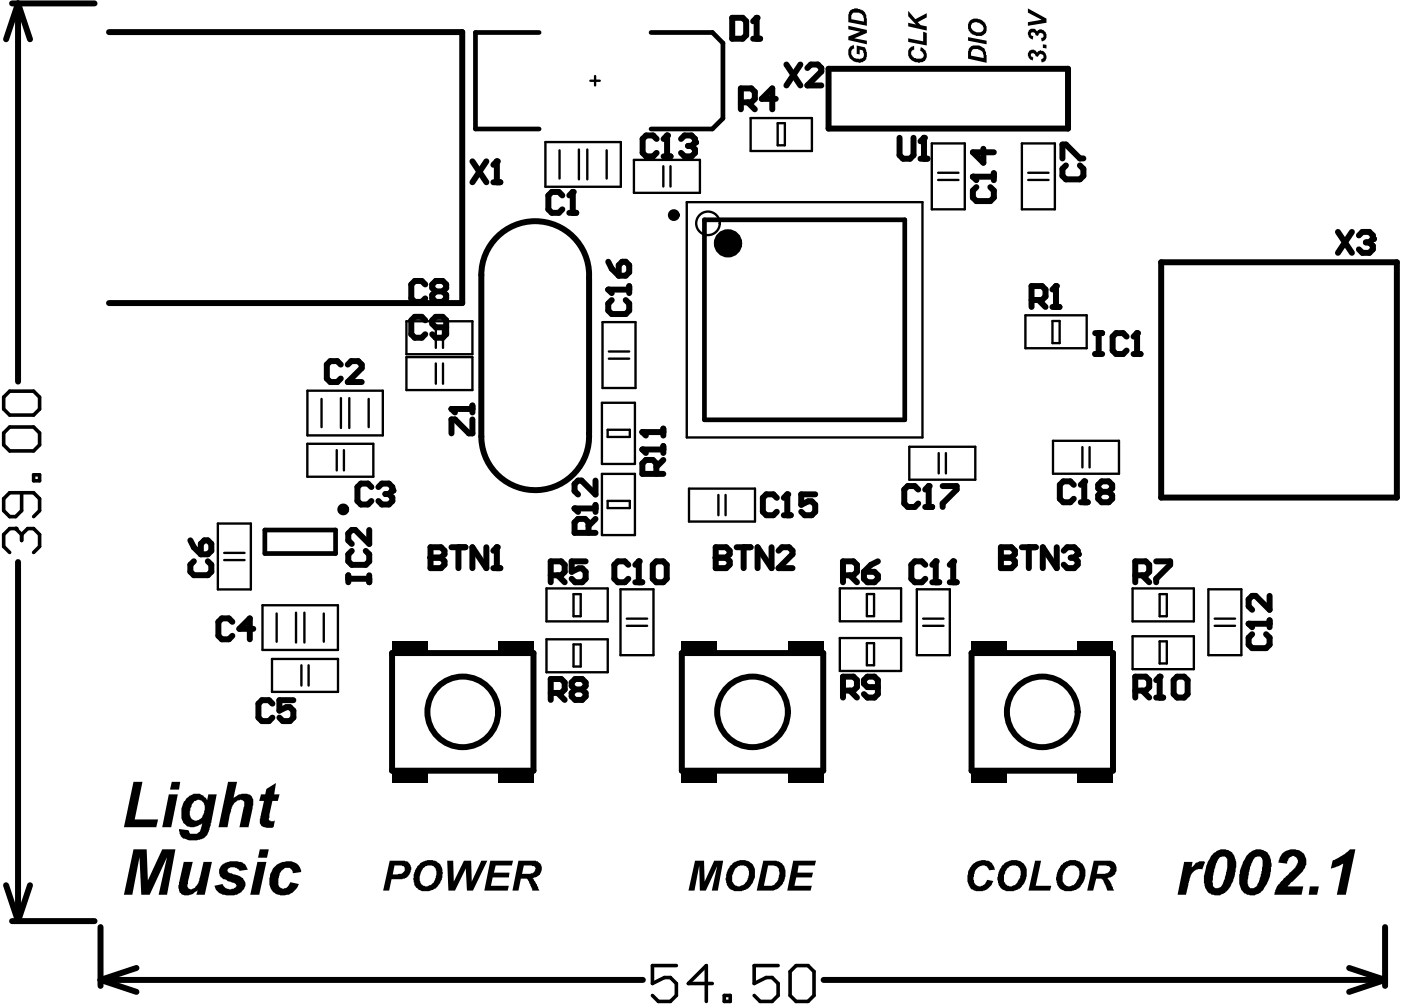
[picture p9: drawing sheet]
<svg xmlns="http://www.w3.org/2000/svg" width="198mm" height="142mm" viewBox="0 0 198 142" stroke-linecap="round" stroke-linejoin="round" font-family="sans-serif">
<g fill="none" stroke="#000" stroke-width=".33">
<path d="M83.4 11.4h1.3M84.1 10.7v1.4M106 16.7h8.7v4.6h-8.7zM109.9 17.4h1v3.1h-1zM77 20.1h10.7v6.3h-10.7zM79 21.2v4M81.8 21.1v4.2M83 21.1v4.2M85.7 21.2v4M89.5 22.6h9.4v4.7h-9.4zM93.7 23.5v2.9M94.7 23.5v2.9"/>
<path d="M97 28.6h33.3v33.2h-33.3zM131.6 20.3h4.7v9.3h-4.7zM132.5 24.4h2.9M132.5 25.4h2.9M144.4 20.3h4.6v9.3h-4.6zM145.2 24.4h2.9M145.2 25.4h2.9M43.4 55.2h10.7v6.3h-10.7zM45.4 56.4v4M48.2 56.3v4.2M49.3 56.3v4.2M52.1 56.4v4"/>
<path d="M57.4 45.4h9.3v4.7h-9.3zM57.4 50.5h9.3v4.6h-9.3zM61.6 46.3v2.9M61.6 51.4v2.8M62.6 46.3v2.9M62.6 51.4v2.8M85 56.9h4.7v8.7h-4.7zM85.1 45.5h4.7v9.3h-4.7zM86 49.7h2.9M86 50.7h2.9M144.9 44.6h8.6v4.6h-8.6zM148.7 45.4h1v3.1h-1z"/>
<path d="M30.8 74h4.6v9.3h-4.6zM31.7 78.1h2.8M31.7 79.2h2.8M43.4 62.7h9.3v4.7h-9.3zM47.6 63.6v2.9M48.6 63.6v2.9M85 67h4.7v8.6h-4.7zM85.8 70.8h3.2v1h-3.2zM85.8 60.7h3.2v1.1h-3.2zM97.3 69.1h9.4v4.6h-9.4zM101.5 69.9v2.9M102.5 69.9v2.9"/>
<path d="M128.5 63.1h9.3v4.7h-9.3zM132.6 64v2.9M133.6 64v2.9M148.7 62.3h9.4v4.7h-9.4zM152.9 63.2v2.9M153.9 63.2v2.9M37.1 85.5h10.6v6.4h-10.6zM38.4 93.1h9.3v4.7h-9.3zM39.1 86.7v4M41.8 86.6v4.2M42.6 94v2.9M43 86.6v4.2"/>
<path d="M43.6 94v2.9M45.7 86.7v4M77.2 83.2h8.7v4.6h-8.7zM77.2 90.3h8.7v4.7h-8.7zM81 91.1h1v3.1h-1zM81 84h1v3.1h-1zM87.7 83.3h4.6v9.3h-4.6zM88.5 87.4h2.9M88.5 88.4h2.9M118.6 83.1h8.7v4.7h-8.7zM118.6 90.2h8.7v4.6h-8.7zM122.5 84h1v3.1h-1z"/>
<path d="M122.5 90.9h1v3.1h-1zM129.5 83.3h4.7v9.3h-4.7zM130.4 87.4h2.9M130.4 88.4h2.9M160 83.2h8.6v4.6h-8.6zM160 89.9h8.6v4.7h-8.6zM163.8 84h1v3.1h-1zM163.8 90.6h1v3.2h-1zM170.7 83.3h4.7v9.3h-4.7zM171.6 87.4h2.9M171.6 88.4h2.9"/>
<circle cx="100" cy="31.6" r="1.66"/>
</g>
<g fill="none" stroke="#000" stroke-width=".84">
<path d="M1.7 .5h11.7M2.5 .5l-1.6 5.1M2.5 .5v53.4M2.5 .5l1.7 5.1M15.4 4.5h49.9v38.3h-49.9M92.8 19.6l-.5-.5h-1l-.5 .5v2l.5 .5h1l.5-.5M93.7 19.6l.5-.5v3M96.2 19.6l.5-.5h1l.5 .5v.5l-.5 .5M103.4 2.5h1.5l.5 .5v2l-.5 .5h-1.5zM104.7 14.5h1.4l.5-.5v-1l-.5-.5h-1.4v2.9M105.6 14.5l1 .9M106.4 5.5h1"/>
<path d="M106.4 3l.5-.5v3M109.6 14h-2l1.5-1.5v2.9M111.1 9.1l2 3M113.1 9.1l-2 3M114.1 9.6l.4-.5h1l.5 .5v.5l-1.9 2h1.9M117 9.7h33.9v8.5h-33.9zM127.1 19.5v2.4l.5 .5h1l.4-.5v-2.4M130 20l.5-.5v2.9M66.7 22.8l2 3M68.7 22.8l-2 3M69.7 23.3l.5-.5v3M69.7 25.8h1"/>
<path d="M69.9 33.9a7.6 7.6 0 0 1 8.6-2.1 7.6 7.6 0 0 1 4.7 7.5v21.9a7.6 7.6 0 0 1-7.4 8.1 7.6 7.6 0 0 1-7.8-7.6v-22.8a7.6 7.6 0 0 1 1.9-5zM79.4 27.6l-.5-.5h-.9l-.5 .5v2l.5 .5h.9l.5-.5M80.4 30.1h1M80.4 27.6l.5-.5v3M85.9 37l.5 1 1 1M87.9 37h.5l.5 .5v1l-.5 .5h-1v-1.5zM93.7 22.1h1M97.2 20.6h.5M97.7 20.6l.5 .5v.5l-.5 .5h-1l-.5-.5M130 22.4h1M137.9 26.4l-.5 .5v1l.5 .5h2l.5-.5v-1l-.5-.5M138.9 21v2l-1.5-1.5h3"/>
<path d="M140.4 24.5v1M140.4 25h-3l.5 .5M150.1 22.4v-2h.5l1.9 2h.5M150.6 23.4l-.5 .5v1l.5 .4h1.9l.5-.4v-1l-.5-.5M164 37.1h33.3v33.2h-33.3zM189 32.8l2 2.9M191 32.8l-2 2.9M192 33.3l.5-.5h.9l.5 .5v.5l-.5 .5M192.9 34.3h.5M193.4 34.3l.5 .4v.5l-.5 .5h-.9l-.5-.5M48.1 51.5l-.5-.5h-.9l-.5 .5v2l.5 .5h.9l.5-.5M49.1 51.5l.5-.5h1l.5 .5v.5l-2 2h2"/>
<path d="M60.1 45.3l-.5-.5h-1l-.5 .5v1.9l.5 .5h1l.5-.5M60.1 40.2l-.5-.5h-1l-.5 .5v2l.5 .5h1l.5-.5M61.6 41.2l-.5-.5v-.5l.5-.5h.9l.5 .5v.5l-.5 .5M61.6 41.2l-.5 .5v.5l.5 .5h.9l.5-.5v-.5l-.5-.5M61.6 41.2h.9M63 46.3h-1.4l-.5-.5v-.5l.5-.5h.9l.5 .5v1.9l-.5 .5h-.9l-.5-.5M66.7 59.3v1.9h-.5l-1.9-1.9h-.5v1.9M66.7 57.3v1M66.7 57.8h-2.9l.5 .5M86.4 42.4l-.5 .5v1l.5 .5h2l.5-.5v-1l-.5-.5M88.9 40.4v1M88.9 40.9h-3l.5 .5"/>
<path d="M145.7 42.4h1.5l.5-.5v-1l-.5-.5h-1.5v3M146.7 42.4l1 1M148.7 40.9l.5-.5v3M148.7 43.4h1M154.7 47.1h1M154.7 50h1M155.2 47.1v2.9M159.1 47.6l-.4-.5h-1l-.5 .5v1.9l.5 .5h1l.4-.5M160.1 50h1M160.1 47.6l.5-.5v2.9M2.5 79.4v50.8M26.9 76.4l.5 .9 1 1"/>
<path d="M27.4 79.3l-.5 .5v1l.5 .5h2l.5-.5v-1l-.5-.5M28.4 76.9l.5-.5h.5l.5 .5v.9l-.5 .5h-1zM49.7 77.9l-.5 .4v1l.5 .5h2l.5-.5v-1l-.5-.4M52.2 74.9v2l-2-2h-.5l-.5 .5v1l.5 .5M52.5 68.8l-.5-.5h-1l-.5 .5v2l.5 .5h1l.5-.5M53.5 68.8l.4-.5h1l.5 .5v.5l-.5 .5M54.4 69.8h.5M54.9 69.8l.5 .5v.5l-.5 .5h-1l-.4-.5M60.8 77.3h1.5l.5 .5v.5l-.5 .5 .5 .5v.5l-.5 .5h-1.5zM60.8 78.8h1.5M63.8 77.3h1.9M64.8 77.3v3"/>
<path d="M68.7 77.3v3l-2-3v3M69.7 77.8l.5-.5v3M82.7 79.3h-1.9v1.5l.9-.5h.5l.5 .5v1l-.5 .5h-1l-.4-.5M83.1 75.3v-1.5l-.5-.5h-.9l-.5 .5v1.5h2.9M84.1 67.9v2l-2-2h-.4l-.5 .5v1l.5 .5M84.1 71.9h-2.9l.5 .4M84.1 73.3l-1 1M84.1 71.4v.9M88.8 79.8l-.5-.5h-1l-.5 .5v2l.5 .5h1l.5-.5M89.7 79.8l.5-.5v3M92.7 79.3h1l.5 .5v2l-.5 .5h-1l-.5-.5v-2zM92.7 67v-1.5l-.5-.5h-1l-.5 .5v1.5h3"/>
<path d="M93.7 63.5h-3l.5 .5M93.7 65l-1 1M93.7 60.6v1M93.7 63v1M93.7 61.1h-3l.5 .5M101.1 77.3h1.5l.5 .5v.5l-.5 .5 .5 .5v.5l-.5 .5h-1.5zM101.1 78.8h1.5M104.1 77.3h1.9M105 77.3v3M109 77.3v3l-2-3v3M109.7 70.4l-.5-.5h-.9l-.5 .5v1.9l.5 .5h.9l.5-.5M110 77.8l.5-.5h1l.5 .5v.5l-2 2h2"/>
<path d="M110.7 72.8h1M110.7 70.4l.5-.5v2.9M115.2 69.9h-2v1.4l1-.5h.5l.5 .5v1l-.5 .5h-1l-.5-.5M124 79.3l-1 .5-1 1M129.7 69.2l-.5-.5h-1l-.5 .5v2l.5 .4h1l.5-.4M130.7 71.6h1M130.7 69.2l.5-.5v2.9M130.7 79.8l-.5-.5h-1l-.5 .5v2l.5 .5h1l.5-.5M131.7 79.8l.5-.5v3M133.2 68.7h1.9v.5l-1.9 2v.4M134.2 79.8l.5-.5v3M141.4 77.3h1.5l.5 .5v.5l-.5 .5 .5 .5v.5l-.5 .5h-1.5z"/>
<path d="M141.4 78.8h1.5M144.3 77.3h2M145.3 77.3v3M149.3 77.3v3l-2-3v3M150.3 77.8l.5-.5h.9l.5 .5v.5l-.5 .5M151.3 78.8h.4M151.7 68.5l-.5-.5h-1l-.5 .5v2l.5 .5h1l.5-.5M151.7 78.8l.5 .5v.5l-.5 .5h-.9l-.5-.5M152.7 71h1M152.7 68.5l.5-.5v3M155.6 69.5l-.5-.5v-.5l.5-.5h1l.5 .5v.5l-.5 .5M155.6 69.5l-.5 .5v.5l.5 .5h1l.5-.5v-.5l-.5-.5"/>
<path d="M155.6 69.5h1M163.3 79.3h2v.5l-2 2v.5M32.8 87.9l-.5-.5h-1l-.4 .5v2l.4 .4h1l.5-.4M35.8 88.9h-2l1.5-1.5v2.9M38.5 99.4l-.5-.4h-1l-.5 .4v2l.5 .5h1l.5-.5M41.4 99h-1.9v1.4l1-.5h.4l.5 .5v1l-.5 .5h-.9l-.5-.5M49.2 81.3v1M49.2 81.8h3M52.2 81.3v1M55.4 92.3h20v16.6h-20zM69.7 80.3h1M77.8 81.3h1.5l.5-.5v-1l-.5-.5h-1.5v3"/>
<path d="M77.8 97.9h1.5l.5-.5v-.9l-.5-.5h-1.5v2.9M78.8 97.9l1 1M78.8 81.3l1 1M81.2 97.4l-.4-.5v-.4l.4-.5h1l.5 .5v.4l-.5 .5M81.2 97.4l-.4 .5v.5l.4 .5h1l.5-.5v-.5l-.5-.5M81.2 97.4h1M89.7 82.3h1M96.3 92.3h20v16.6h-20zM119.1 81.3h1.5l.5-.5v-1l-.5-.5h-1.5v3M119.1 97.6h1.5l.5-.5v-1l-.5-.5h-1.5v3M120.1 97.6l1 1M120.1 81.3l1 1"/>
<path d="M122 80.8h1.5l.5 .5v.5l-.5 .5h-1l-.5-.5zM124 97.1h-1.5l-.5-.5v-.5l.5-.5h1l.5 .5v2l-.5 .5h-1l-.5-.5M131.7 82.3h1M134.2 82.3h.9M137.2 92.3h20v16.6h-20zM160.4 81.3h1.4l.5-.5v-1l-.5-.5h-1.4v3M160.4 97.6h1.4l.5-.5v-1l-.5-.5h-1.4v3M161.4 97.6l.9 1M161.4 81.3l.9 1M163.3 96.1l.5-.5v3M163.3 98.6h1M165.8 96.1l.5-.5h1l.5 .5v2l-.5 .5h-1l-.5-.5z"/>
<path d="M176.9 89.6l-.5 .5v1l.5 .5h2l.4-.5v-1l-.4-.5M179.3 84.2v2l-1.9-2h-.5l-.5 .5v1l.5 .5M179.3 87.7v.9M179.3 88.2h-2.9l.5 .4M.9 125.1l1.6 5.1M1.7 130.2h11.7M4.2 125.1l-1.7 5.1M14.2 131v8.3M14.2 138.5l5.1 1.7M14.2 138.5h76.6M19.3 136.8l-5.1 1.7M116.3 138.5h79.4"/>
<path d="M190.6 136.8l5.1 1.7M195.7 131v8.3M195.7 138.5l-5.1 1.7"/>
<circle cx="65.4" cy="100.6" r="5"/>
<circle cx="106.3" cy="100.6" r="5"/>
<circle cx="147.2" cy="100.6" r="5"/>
</g>
<path d="M.5 56.1l.9-.8h3.3l.9 .8v1.7l-.9 .9h-3.3l-.9-.9zM.5 61.2l.9-.9h3.3l.9 .9v1.7l-.9 .8h-3.3l-.9-.8zM3.1 75.5l-.9-.8h-.8l-.9 .8v1.7l.9 .9M3.1 69.6v2.6l-.9 .8h-.8l-.9-.8v-1.7l.9-.9h3.3l.9 .9v1.7l-.9 .8M3.1 75.5l.8-.8h.8l.9 .8v1.7l-.9 .9M3.1 75.5v.9M4.7 67.1h.9v.8h-.9zM95.5 136.5h-3.3v2.5l1.7-.9h.8l.8 .9v1.7l-.8 .8h-1.7l-.8-.8M100.6 139h-3.4l2.6-2.5v5M109.9 136.5h-3.4v2.5l1.7-.9h.9l.8 .9v1.7l-.8 .8h-1.7l-.9-.8M111.6 137.3l.9-.8h1.6l.9 .8v3.4l-.9 .8h-1.6l-.9-.8zM102.3 140.7h.9v.8h-.9z" fill="none" stroke="#000" stroke-width=".51"/>
<g fill="#000">
<path d="M120 6.7l.6-.4 .1 .6a.69 .69 0 0 0-.2 1.1l.3 .3h.4a.65 .65 0 0 0 .8-.8l-.1-.4-.5-.1v.7l-.4-.1v-1.2l1.2 .3v.2a1.49 1.49 0 0 1 .2 1.4 1.31 1.31 0 0 1-1.7 .4 1.24 1.24 0 0 1-.9-1.1v-.6zM119.8 3.6l2.7 .6v.5l-1.8 .7 1.8 .4v.5l-2.7-.6v-.5l1.7-.7-1.7-.4zM128.4 6.9l.3-.3 .4-.1v.5a.43 .43 0 0 0-.4 .5 .45 .45 0 0 0 .4 .5v.2a1.62 1.62 0 0 0 1.3-.1 .65 .65 0 0 0-.4-.9l.1-.5h.1a1.21 1.21 0 0 1 .7 1.1v.1a.87 .87 0 0 1-.9 .9 1.34 1.34 0 0 1-1.4-.4 1.26 1.26 0 0 1-.2-1.5zM128.3 1.5l1 1.2 1.6-.8v.6l-1.3 .6 .5 .5 .8 .1v.6l-2.6-.6v-.5l1.1 .3-1.1-1.2zM128.3 5.4l2.1 .4v-1.3l.5 .2v1.7l-2.6-.5zM136.7 5.2l2.7 .6v.5l-2.7-.5zM145.4 7.2a.68 .68 0 0 1 1.1 .2l.2-.2a.88 .88 0 0 1 1 .5 .88 .88 0 0 1-.3 1.1h-.2v.1l-.1-.5a.37 .37 0 0 0 .3-.4 .37 .37 0 0 0-.4-.4 .37 .37 0 0 0-.4 .4l-.3-.1a.43 .43 0 0 0-.5-.4 .26 .26 0 0 0-.2 .3 .26 .26 0 0 0 .3 .2l.1 .1-.1 .4a.79 .79 0 0 1-.5-1.2zM145.3 4.3a.74 .74 0 0 1 1.2 .1v.1v-.1a.8 .8 0 0 1 .8-.2 .8 .8 0 0 1 .5 .8 .7 .7 0 0 1-.6 .8l-.1-.4a.37 .37 0 0 0 .2-.5 .37 .37 0 0 0-.6-.1l-.1 .3-.3-.1v-.1a.48 .48 0 0 0-.6-.3 .3 .3 0 0 0-.1 .3 .3 .3 0 0 0 .3 .2l.1 .1-.1 .4a.92 .92 0 0 1-.6-1.3zM147.3 6.3h.5v.6l-.5-.1zM145.2 1.2l2.6 1.4v.6l-2.6 .4v-.5l2-.3-2-1zM18.9 110.5h1.2l-1.1 5.3h3.3l-.2 1.1h-4.6zM32.2 110.5h1.3l-.5 2.3a1.96 1.96 0 0 1 2.5-.3 1.49 1.49 0 0 1 .2 1.4l-.6 3h-1.3l.6-2.9a.59 .59 0 0 0 0-.7 .59 .59 0 0 0-.7-.2 1.76 1.76 0 0 0-1.1 1.5l-.1 .4-.4 1.9h-1.2z"/>
<path d="M36.9 112.3h.6l.1-.8 1.4-.8-.3 1.6h.8l-.3 .9h-.7l-.5 2.5a.48 .48 0 0 0 .6 .4l.2-.1-.2 .9-.8 .1a1.03 1.03 0 0 1-1.1-.8v-.5l.6-2.5h-.7zM18.9 120h1.8l.2 4.4 2-4.4h1.9l-1.2 6.5h-1.2l1.2-5.4-2.5 5.4h-1.1l-.3-5.4-1 5.4h-1.2zM26 121.8h1.2l-.6 3a.53 .53 0 0 0 0 .7 .53 .53 0 0 0 .6 .1 1.94 1.94 0 0 0 1-1.2l.6-2.6h1.1l-1 4.7h-1.2l.2-.6h-.1a1.91 1.91 0 0 1-2.2 .5 1.65 1.65 0 0 1-.3-1.5zM31.2 122.4a2.79 2.79 0 0 1 3.4-.3l.4 .8-1.2 .2a1.03 1.03 0 0 0-1.7-.2v.1a.46 .46 0 0 0 .6 .4l.5 .2a1.59 1.59 0 0 1 1.5 1.5 1.96 1.96 0 0 1-2.2 1.4 2.08 2.08 0 0 1-2.2-1.3l1.2-.3a1.08 1.08 0 0 0 .9 .8 1.08 1.08 0 0 0 1-.5l-.2-.4-1.1-.3-.1-.2a1.1 1.1 0 0 1-1-1.6zM38.6 122.7a2.5 2.5 0 0 1 3.6-.4l.3 .7v.2l-1.1 .2a.75 .75 0 0 0-.5-.7 .75 .75 0 0 0-.8 .1 2.29 2.29 0 0 0-.7 2.5l.2 .1a.62 .62 0 0 0 .7 .1 1.29 1.29 0 0 0 .7-.8l1.2 .2a2.25 2.25 0 0 1-3 1.5 1.77 1.77 0 0 1-1.1-2.1 3 3 0 0 1 .5-1.6zM63.2 121.6h.8l.1 3 1.4-3h1.1v3l1.4-3h.8l-2 4.3h-.8l-.2-3.2-1.5 3.2h-1zM69.3 121.6h3.2l-.2 .7h-2.3l-.2 1h2.2l-.1 .7h-2.3l-.3 1.2h2.6l-.2 .7h-3.3zM98.2 121.6h1.3v3l1.4-3h1.3l-.8 4.3h-.8l.7-3.5-1.6 3.5h-.8l-.1-3.6-.7 3.6h-.8zM112.1 121.6h3.2l-.2 .7h-2.3l-.2 1h2.2l-.1 .7h-2.2l-.3 1.2h2.5l-.2 .7h-3.3zM137.3 122.3a2.11 2.11 0 0 1 2.7-.4l.2 .2 .4 .8-.9 .1v-.1a.86 .86 0 0 0-1.3-.4 1.44 1.44 0 0 0-.8 1.3l-.1 .2 .1 .4a.85 .85 0 0 0 .6 .8 .85 .85 0 0 0 .9-.3l.4-.6 .8 .2a2.05 2.05 0 0 1-3.2 1v-.1a1.91 1.91 0 0 1-.4-1.9 1.91 1.91 0 0 1 .6-1.2zM146.2 121.6h.9l-.8 3.6h2.2l-.2 .7h-3zM167.3 121.8h1.2l-.2 .9v-.1h.1a1.53 1.53 0 0 1 1.8-.8l-.4 1.1a1.33 1.33 0 0 0-1.7 1.2l-.6 2.4h-1.2z"/>
<path d="M181.1 120.7a2.15 2.15 0 0 1 3.2 .1 2.02 2.02 0 0 1-.4 2.5l-2 2h2.2l-.2 1.2h-3.9v-.4a3.5 3.5 0 0 1 1.2-1.8l1-1a2.25 2.25 0 0 0 1.1-1.7 .74 .74 0 0 0-.6-.6 .74 .74 0 0 0-.7 .4l-.2 .7-1.2-.2zM185 125.3h1.3l-.2 1.2h-1.2zM188.3 121.6l1.6-.9 .8-.7h.8l-1.4 6.5h-1.3l1-4.5v.1l-.7 .3-1.1 .3z"/>
<path d="M120.3 2v.7l1.7 .3v-.3a.85 .85 0 0 0-.8-.9h-.3a.38 .38 0 0 0-.5 .2zM120.1 1.4a1.49 1.49 0 0 1 2.3 .9l.1 1.3-2.7-.5v-1.1z"/>
<path d="M137.3 7l-.1 .4v.5l1.7 .3v-.5v-.1a.43 .43 0 0 0-.5-.5l-.2-.2zM136.9 6.8a1.54 1.54 0 0 1 1.8-.2l.1 .1a.58 .58 0 0 1 .4 .6l.1 .5h.1v1.1l-2.7-.6v-1.1h.1z"/>
<path d="M137.3 3.4l-.1 .2a.89 .89 0 0 0 .6 .9 .66 .66 0 0 0 1-.1 .66 .66 0 0 0-.1-.9 1.64 1.64 0 0 0-1.3-.3zM137 2.9a1.56 1.56 0 0 1 2.1 .3 1.49 1.49 0 0 1 .2 1.5 1.46 1.46 0 0 1-1.3 .4 1.37 1.37 0 0 1-1-2.2z"/>
<path d="M24.3 110.5h1.2l-.2 1.1h-1.3zM23.8 112.3h1.3l-.9 4.6h-1.3z"/>
<path d="M27.3 113.4a2.8 2.8 0 0 0-.4 2.1 .91 .91 0 0 0 1.5 .1 2.5 2.5 0 0 0 .4-2 .79 .79 0 0 0-1.1-.5zM26.4 112.8a1.92 1.92 0 0 1 2.4-.4l.5 .7 .1-.8h1.2l-.7 4h-.1a2.9 2.9 0 0 1-1 2.2 3.9 3.9 0 0 1-3-.1l-.4-.6-.1-.6 1.3 .1 .1 .2a.35 .35 0 0 0 .5 .3 .92 .92 0 0 0 1.2-.9l.2-.5h-.1a2.24 2.24 0 0 1-2.1 .3 1.88 1.88 0 0 1-.8-1.9v-.5l.3-.9z"/>
<path d="M36.7 120h1.3l-.3 1.2h-1.3zM36.4 121.8h1.2l-1 4.7h-1.2z"/>
<path d="M55.7 122.3l-.2 1.3 1-.1a.66 .66 0 0 0 .6-.4 .66 .66 0 0 0-.1-.7zM55.1 121.6h1.8a1.09 1.09 0 0 1 1.1 1.5 1.48 1.48 0 0 1-1.5 1.2h-1.2l-.3 1.6h-.9z"/>
<path d="M59.8 122.6l-.1 .2a2.34 2.34 0 0 0-.2 2v.1a.72 .72 0 0 0 .8 .4 1.56 1.56 0 0 0 1.2-1.2h.1l.1-.6a.89 .89 0 0 0-.4-.9 .74 .74 0 0 0-.8-.3l-.4 .1zM58.9 122.4a2.28 2.28 0 0 1 2.8-.6l.1 .1a1.79 1.79 0 0 1 .7 1.8 3 3 0 0 1-.9 1.8l-.3 .2a2.67 2.67 0 0 1-2.3 0v-.1a1.82 1.82 0 0 1-.6-1.6l.1-.8h.1z"/>
<path d="M74 122.3l-.3 1.2h.7a1.08 1.08 0 0 0 1.3-.8l-.3-.3-.3-.1zM73.2 121.6h2.1a.89 .89 0 0 1 .9 .4 1.15 1.15 0 0 1-.2 1.7l-.1 .2-.7 .2 .2 .1 .5 .8 .3 .9h-1v-.3l-.4-.8a.57 .57 0 0 0-.7-.6h-.5l-.4 1.7h-.8z"/>
<path d="M103.9 122.6a2.5 2.5 0 0 0-.4 2.1l.2 .2a.72 .72 0 0 0 .7 .4 1.56 1.56 0 0 0 1.2-1.2h.1v-.3a1.07 1.07 0 0 0-.6-1.5h-.6zM103.1 122.4l.1-.1a2.15 2.15 0 0 1 3.2-.1 2.64 2.64 0 0 1-1.4 3.7 2.19 2.19 0 0 1-2.1-.5 2.47 2.47 0 0 1-.2-2z"/>
<path d="M108.5 122.3l-.6 2.9h.6a1.27 1.27 0 0 0 1.4-1 1.51 1.51 0 0 0-.1-1.7l-.5-.2zM107.8 121.6h1.6a1.62 1.62 0 0 1 1.6 1.9v.2a2.52 2.52 0 0 1-1 1.7v.1l-.7 .4h-2.4z"/>
<path d="M142.3 122.6a2.5 2.5 0 0 0-.4 2.1l.2 .2a.72 .72 0 0 0 .7 .4h.1a2.16 2.16 0 0 0 1.3-1.8 1.08 1.08 0 0 0-.3-.9 1.24 1.24 0 0 0-1.6 0zM141.5 122.4l.1-.1a2.16 2.16 0 0 1 3.1-.2 2.66 2.66 0 0 1-.6 3.4 2.42 2.42 0 0 1-2.6 .1 2.05 2.05 0 0 1-.4-2.4z"/>
<path d="M150.6 122.6a2.5 2.5 0 0 0-.4 2.1l.2 .2a.73 .73 0 0 0 1.1 .2 1.33 1.33 0 0 0 .8-1 1.29 1.29 0 0 0-.2-1.7l-.9-.1zM149.8 122.4h.1a1.22 1.22 0 0 1 .9-.7 1.8 1.8 0 0 1 1.9 .2 1.8 1.8 0 0 1 .6 1.8v.1a2.74 2.74 0 0 1-1.6 2.1 2.19 2.19 0 0 1-2.1-.5 2.33 2.33 0 0 1 .1-2.8z"/>
<path d="M155.2 122.3l-.3 1.2h1a.87 .87 0 0 0 1-.9l-.3-.2-.3-.1zM154.5 121.6h2a1.12 1.12 0 0 1 1.1 .6 1.12 1.12 0 0 1 0 1.2l-.3 .3a.68 .68 0 0 1-.7 .3l-.1 .2a2.39 2.39 0 0 1 .7 1.4l.2 .3h-.9l-.5-1.1h-.1a.57 .57 0 0 0-.6-.6h-.5l-.4 1.7h-.8z"/>
<path d="M172.1 121.4l-.2 .4a9.2 9.2 0 0 0-.6 2.8v.2a.59 .59 0 0 0 .2 .7 .59 .59 0 0 0 .8-.1h.1a6.6 6.6 0 0 0 .9-2.4l.1-1.2a.56 .56 0 0 0-.2-.7 .56 .56 0 0 0-.7 0h-.1zM171.4 120.5h.1a1.8 1.8 0 0 1 2.9 .5 3.9 3.9 0 0 1 .1 2.5 2.61 2.61 0 0 1-.5 1.4l-.5 .9a2.02 2.02 0 0 1-2.4 .6 2 2 0 0 1-1-1.6v-.6a6.4 6.4 0 0 1 1.1-3.3z"/>
<path d="M177.1 121.4l-.1 .2a9.3 9.3 0 0 0-.8 3.3l.1 .1a.57 .57 0 0 0 .4 .5 .57 .57 0 0 0 .6-.1l.3-.2 .3-.9 .2-.8h.1l.2-1.6a.66 .66 0 0 0-.4-.8 .66 .66 0 0 0-.8 .2zM176.4 120.5h.1a1.82 1.82 0 0 1 2.9 .5l.2 1.1-.1 .5a3.7 3.7 0 0 1-.3 1.8l-.8 1.4a2.13 2.13 0 0 1-2.3 .6 1.98 1.98 0 0 1-1-2.1v-.2a5.5 5.5 0 0 1 1.2-3.4z"/>
<circle cx="94.2" cy="19.1" r=".42"/>
<circle cx="106.9" cy="2.5" r=".42"/>
<circle cx="130.5" cy="19.5" r=".42"/>
<circle cx="70.2" cy="22.8" r=".42"/>
<circle cx="80.9" cy="27.1" r=".42"/>
<circle cx="98.2" cy="20.1" r=".42"/>
<circle cx="137.4" cy="25" r=".42"/>
<circle cx="193.9" cy="33.8" r=".42"/>
<circle cx="63.8" cy="57.8" r=".42"/>
<circle cx="85.9" cy="40.9" r=".42"/>
<circle cx="149.2" cy="40.4" r=".42"/>
<circle cx="160.6" cy="47.1" r=".42"/>
<circle cx="2.2" cy="74.7" r=".25"/>
<circle cx="55.4" cy="69.3" r=".42"/>
<circle cx="60.8" cy="78.8" r=".42"/>
<circle cx="70.2" cy="77.3" r=".42"/>
<circle cx="81.2" cy="71.9" r=".42"/>
<circle cx="90.2" cy="79.3" r=".42"/>
<circle cx="90.7" cy="63.5" r=".42"/>
<circle cx="90.7" cy="61.1" r=".42"/>
<circle cx="101.1" cy="78.8" r=".42"/>
<circle cx="111.2" cy="69.9" r=".42"/>
<circle cx="131.2" cy="68.7" r=".42"/>
<circle cx="132.2" cy="79.3" r=".42"/>
<circle cx="134.7" cy="79.3" r=".42"/>
<circle cx="141.4" cy="78.8" r=".42"/>
<circle cx="152.2" cy="78.3" r=".42"/>
<circle cx="153.2" cy="68" r=".42"/>
<circle cx="163.8" cy="95.6" r=".42"/>
<circle cx="176.4" cy="88.2" r=".42"/>
</g>
<path d="M76.2 4.6h-9v13.6h9M92 4.6h8.6l1.5 1.5v10.6l-1.5 1.5h-8.6M99.5 31.1h28.3v28.2h-28.3zM37.4 74.9h10v3.3h-10z" fill="none" stroke="#000" stroke-width=".66"/>
<g fill="#000">
<path d="M55.4 90.6h5v1.7h-5z" fill-rule="evenodd"/>
<path d="M70.4 90.6h5v1.7h-5z" fill-rule="evenodd"/>
<path d="M96.3 90.6h5v1.7h-5z" fill-rule="evenodd"/>
<path d="M111.3 90.6h5v1.7h-5z" fill-rule="evenodd"/>
<path d="M137.2 90.6h5v1.7h-5z" fill-rule="evenodd"/>
<path d="M152.2 90.6h5v1.7h-5z" fill-rule="evenodd"/>
<path d="M55.4 108.9h5v1.7h-5z" fill-rule="evenodd"/>
<path d="M70.4 108.9h5v1.7h-5z" fill-rule="evenodd"/>
<path d="M96.3 108.9h5v1.7h-5z" fill-rule="evenodd"/>
<path d="M111.3 108.9h5v1.7h-5z" fill-rule="evenodd"/>
<path d="M137.2 108.9h5v1.7h-5z" fill-rule="evenodd"/>
<path d="M152.2 108.9h5v1.7h-5z" fill-rule="evenodd"/>
</g>
<g fill="none" stroke="#000" stroke-width=".83">
<circle cx="95.2" cy="30.4" r=".42"/>
<circle cx="48.5" cy="72" r=".42"/>
</g>
<circle cx="102.8" cy="34.4" r="1" fill="none" stroke="#000" stroke-width="2"/>
</svg>
